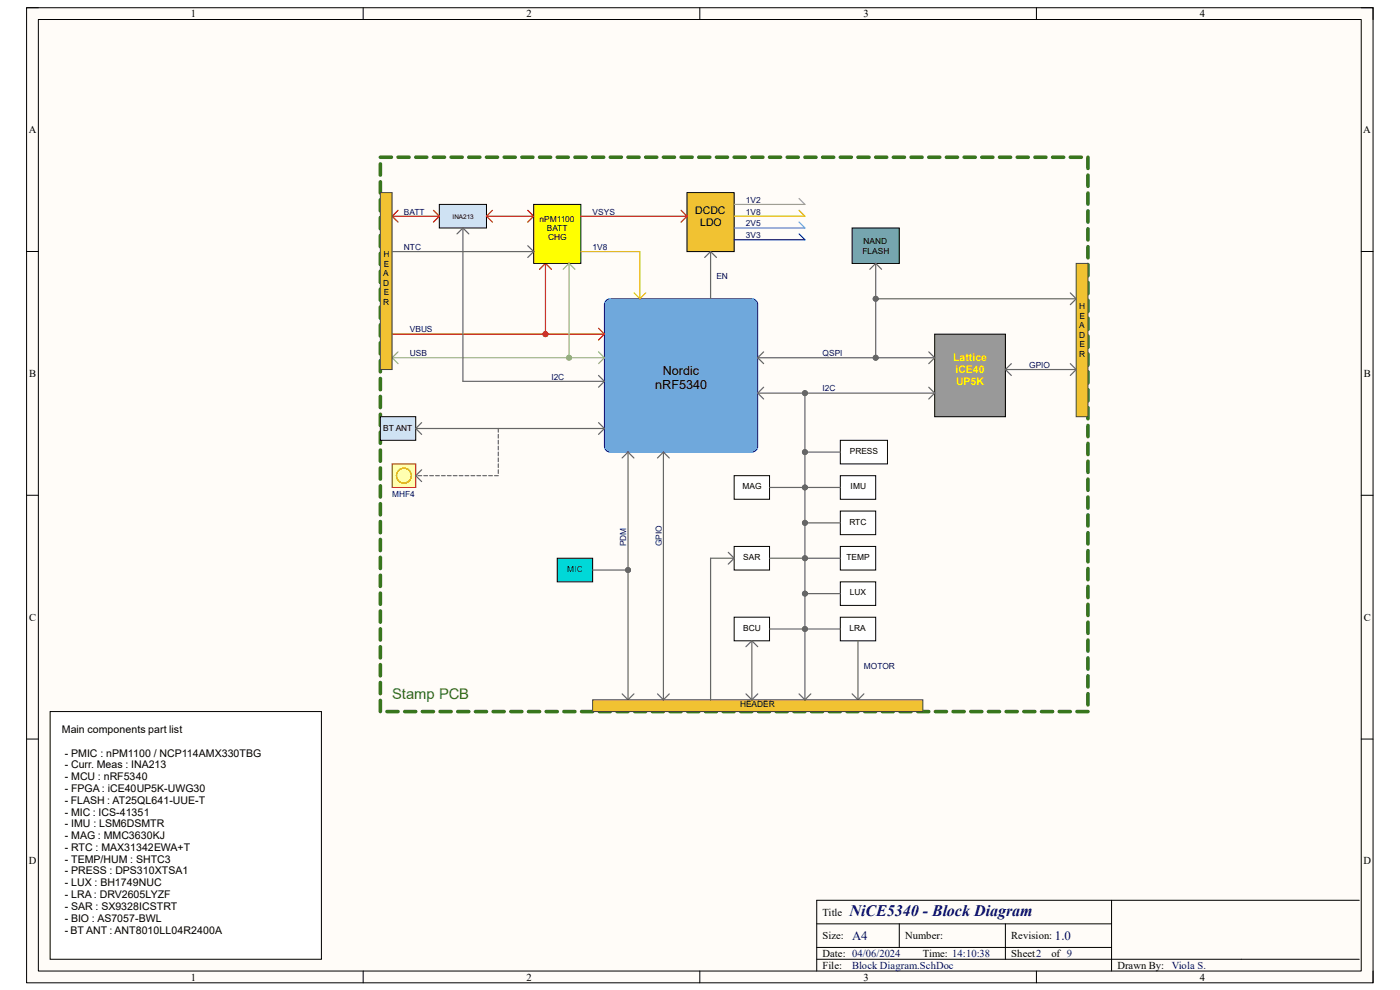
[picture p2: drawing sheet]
<svg xmlns="http://www.w3.org/2000/svg" width="297mm" height="210mm" viewBox="0 0 297 210" stroke-linecap="round" stroke-linejoin="round" font-family="sans-serif">
<defs><g id="words">
<text font-size="3.4" fill="#000080" x="180.3" y="194.3">NiCE5340 - Block Diagram</text>
<text font-size="3.1" fill="#38761d" x="83.2" y="148.3">Stamp PCB</text>
<g font-size="2.7">
<text x="139" y="82.6">nRF5340</text>
<text x="140.6" y="79.6">Nordic</text>
</g>
<g font-size="2.7" fill="#000080">
<text x="180.8" y="199.4">A4</text>
<text x="223.8" y="199.4">1.0</text>
</g>
<g font-size="2.2">
<text x="40.5" y="3.6">1</text>
<text x="111.7" y="3.6">2</text>
<text x="183.2" y="3.6">3</text>
<text x="254.6" y="3.6">4</text>
<text x="6.1" y="28.3">A</text>
<text x="289.2" y="28.3">A</text>
<text x="147.5" y="45.4">DCDC</text>
<text x="148.5" y="47.9">LDO</text>
<text x="6.2" y="80">B</text>
<text x="289.3" y="80">B</text>
<text x="6.2" y="131.7">C</text>
<text x="289.3" y="131.7">C</text>
<text x="13.1" y="155.5">Main components part list</text>
<text x="13.7" y="160.5">- PMIC : nPM1100 / NCP114AMX330TBG</text>
<text x="13.7" y="163">- Curr. Meas : INA213</text>
<text x="13.7" y="165.5">- MCU : nRF5340</text>
<text x="13.7" y="168">- FPGA : iCE40UP5K-UWG30</text>
<text x="13.7" y="170.5">- FLASH : AT25QL641-UUE-T</text>
<text x="13.7" y="173">- MIC : ICS-41351</text>
<text x="13.7" y="175.5">- IMU : LSM6DSMTR</text>
<text x="13.7" y="178">- MAG : MMC3630KJ</text>
<text x="6.1" y="183.4">D</text>
<text x="13.7" y="180.5">- RTC : MAX31342EWA+T</text>
<text x="13.7" y="183">- TEMP/HUM : SHTC3</text>
<text x="13.7" y="185.5">- PRESS : DPS310XTSA1</text>
<text x="289.3" y="183.4">D</text>
<text x="13.7" y="188">- LUX : BH1749NUC</text>
<text x="13.7" y="190.5">- LRA : DRV2605LYZF</text>
<text x="13.7" y="193">- SAR : SX9328ICSTRT</text>
<text x="13.7" y="195.5">- BIO : AS7057-BWL</text>
<text x="174.5" y="194.3">Title</text>
<text x="13.7" y="198">- BT ANT : ANT8010LL04R2400A</text>
<text x="174.5" y="199.3">Size:</text>
<text x="174.5" y="203">Date: 04/06/2024</text>
<text x="192" y="199.3">Number:</text>
<text x="195.8" y="203">Time: 14:10:38</text>
<text x="214.5" y="199.3">Revision:</text>
<text x="214.5" y="203">Sheet2</text>
<text x="223" y="203">of 9</text>
<text x="40.5" y="208">1</text>
<text x="111.7" y="208">2</text>
<text x="174.5" y="205.5">File:</text>
<text x="183.2" y="208">3</text>
<text x="237.1" y="205.5">Drawn By:</text>
<text x="254.6" y="208">4</text>
</g>
<g font-size="2.2" fill="#ff0">
<text x="202.2" y="76.7">Lattice</text>
<text x="202.7" y="79.2">iCE40</text>
<text x="202.8" y="81.7">UP5K</text>
</g>
<g font-size="2.2" fill="#000080">
<text x="180.8" y="205.5">Block Diagram.SchDoc</text>
<text x="248.6" y="205.5">Viola S.</text>
</g>
<g font-size="1.8" fill="#000080">
<text x="85.7" y="45.5">BATT</text>
<text x="125.7" y="45.5">VSYS</text>
<text x="158.2" y="45.5">1V8</text>
<text x="158.2" y="43">1V2</text>
<text x="85.7" y="53">NTC</text>
<text x="125.7" y="53">1V8</text>
<text x="158.2" y="50.5">3V3</text>
<text x="158.2" y="48">2V5</text>
<text x="152" y="59.3">EN</text>
<text x="87" y="70.5">VBUS</text>
<text x="87" y="75.5">USB</text>
<text x="174.5" y="75.5">QSPI</text>
<text x="117" y="80.5">I2C</text>
<text x="174.5" y="83">I2C</text>
<text x="218.3" y="78">GPIO</text>
<text x="83.2" y="105.5">MHF4</text>
<text x="132.8" y="115.9" transform="rotate(-90 132.8 115.9)">PDM</text>
<text x="140.4" y="115.9" transform="rotate(-90 140.4 115.9)">GPIO</text>
<text x="183.3" y="141.8">MOTOR</text>
</g>
<g font-size="1.8">
<text x="114.5" y="47">nPM1100</text>
<text x="116" y="49">BATT</text>
<text x="116.3" y="51">CHG</text>
<text x="183" y="53.9">FLASH</text>
<text x="183.2" y="51.9">NAND</text>
<text x="81.3" y="58.6">A</text>
<text x="81.4" y="54.6">H</text>
<text x="81.4" y="56.6">E</text>
<text x="81.3" y="60.6">D</text>
<text x="81.3" y="64.6">R</text>
<text x="81.4" y="62.6">E</text>
<text x="229" y="65.6">H</text>
<text x="228.9" y="69.6">A</text>
<text x="228.9" y="71.6">D</text>
<text x="229" y="67.6">E</text>
<text x="228.9" y="75.6">R</text>
<text x="229" y="73.6">E</text>
<text x="81.3" y="91.5">BT ANT</text>
<text x="180.3" y="96.3">PRESS</text>
<text x="157.5" y="103.8">MAG</text>
<text x="180.5" y="103.8">IMU</text>
<text x="180.2" y="111.3">RTC</text>
<text x="157.7" y="118.8">SAR</text>
<text x="179.6" y="118.8">TEMP</text>
<text x="120.4" y="121.3">MIC</text>
<text x="180.3" y="126.3">LUX</text>
<text x="157.7" y="133.8">BCU</text>
<text x="180.3" y="133.8">LRA</text>
<text x="157" y="150.1">HEADER</text>
</g>
<text font-size="1.4" x="96" y="46.5">INA213</text>
</g></defs>
<path d="M5.6 1.6h285.7v206.9h-285.7z" fill-rule="evenodd" fill="#fffcf8"/>
<path d="M5.6 1.6h285.7v206.9h-285.7z" fill="none" stroke="#000" stroke-width=".21"/>
<path d="M8.1 4.1h280.7v201.9h-280.7z" fill-rule="evenodd" fill="#fffcf8"/>
<g fill="none" stroke="#000" stroke-width=".21">
<path d="M5.6 1.6h2.5M8.1 4.1h280.7v201.9h-280.7zM77 1.6v2.5M148.5 1.6v2.5M219.9 1.6v2.5M288.8 1.6h2.5v2.5M5.6 53.4h2.5M288.8 53.4h2.5M5.6 105.1h2.5M288.8 105.1h2.5M5.6 156.8h2.5M288.8 156.8h2.5"/>
<path d="M173.3 196h62.5M190.8 196v5M213.3 196v7.5M235.8 191v15M288.4 191h-115.1v15M77 206v2.5M148.5 206v2.5M173.3 203.5h115.1M173.3 201h62.5M219.9 206v2.5M291.3 206v2.5"/>
</g>
<path d="M88.2 90.9h40" fill="none" stroke="#666" stroke-width=".25"/>
<path d="M83.2 98.4h5v5h-5z" fill-rule="evenodd" fill="#ffffb0"/>
<path d="M83.2 98.4h5v5h-5z" fill="none" stroke="#800000" stroke-width=".21"/>
<path d="M128.5 63.9l.6-.5h.4h30a1.25 1.25 0 0 1 1.3 1.2v30.1a1.25 1.25 0 0 1-1.3 1.2h-30a1.25 1.25 0 0 1-1.3-1.2v-30.1z" fill-rule="evenodd" fill="#6fa8dc"/>
<path d="M128.5 63.9l.6-.5h.4h30a1.25 1.25 0 0 1 1.3 1.2v30.1a1.25 1.25 0 0 1-1.3 1.2h-30a1.25 1.25 0 0 1-1.3-1.2v-30.1z" fill="none" stroke="#00f" stroke-width=".21"/>
<g fill="none" stroke="#38761d" stroke-width=".76">
<path d="M80.7 34.8v2.3M80.7 38.6v2.3M80.7 33.4h2.3M84.4 33.4h2.4M88.2 33.4h2.3M92 33.4h2.3M95.7 33.4h2.3M99.5 33.4h2.3M103.2 33.4h2.4M107 33.4h2.3M110.7 33.4h2.4M114.5 33.4h2.3"/>
<path d="M118.2 33.4h2.4M122 33.4h2.3M125.7 33.4h2.4M129.5 33.4h2.3M133.2 33.4h2.4M137 33.4h2.3M140.7 33.4h2.4M144.5 33.4h2.3M148.2 33.4h2.4M152 33.4h2.3M155.7 33.4h2.4M159.5 33.4h2.4"/>
<path d="M163.3 33.4h2.3M167 33.4h2.4M170.8 33.4h2.3M174.5 33.4h2.4M178.3 33.4h2.3M182 33.4h2.4M185.8 33.4h2.3M189.5 33.4h2.4M193.3 33.4h2.3M197 33.4h2.4M200.8 33.4h2.3M204.5 33.4h2.4"/>
<path d="M208.3 33.4h2.3M212 33.4h2.4M215.8 33.4h2.3M219.6 33.4h2.3M223.3 33.4h2.4M227.1 33.4h2.3M230.8 33.4v2.3M230.8 37.1v2.4M80.7 42.4v2.3M80.7 46.2v2.3M80.7 50v2.3M80.7 53.7v2.4"/>
<path d="M80.7 57.5v2.4M230.8 40.9v2.4M230.8 44.7v2.4M230.8 48.5v2.4M230.8 52.3v2.4M230.8 56.1v2.4M230.8 59.9v2.4M80.7 61.3v2.4M80.7 65.1v2.4M80.7 68.9v2.4M80.7 72.7v2.4M80.7 76.5v2.4"/>
<path d="M230.8 63.7v2.4M230.8 67.5v2.4M230.8 71.3v2.4M230.8 75.1v2.4M230.8 78.9v2.3M80.7 80.3v2.4M80.7 84.1v2.4M80.7 87.9v2.4M80.7 91.7v2.3M80.7 95.5v2.3M80.7 99.3v2.3M230.8 82.7v2.3"/>
<path d="M230.8 86.5v2.3M230.8 90.3v2.3M230.8 94.1v2.3M230.8 97.8v2.4M80.7 103.1v2.3M80.7 106.8v2.4M80.7 110.6v2.4M80.7 114.4v2.4M80.7 118.2v2.4M230.8 101.6v2.4M230.8 105.4v2.4M230.8 109.2v2.4"/>
<path d="M230.8 113v2.4M230.8 116.8v2.4M80.7 122v2.4M80.7 125.8v2.4M80.7 129.6v2.4M80.7 133.4v2.4M80.7 137.2v2.4M230.8 120.6v2.4M230.8 124.4v2.4M230.8 128.2v2.4M230.8 132v2.4M230.8 135.8v2.3"/>
<path d="M230.8 139.6v2.3M80.7 141v2.4M80.7 144.8v2.4M80.7 148.6v2.4M82.1 151h2.3M85.9 151h2.3M89.6 151h2.4M93.4 151h2.3M97.1 151h2.4M100.9 151h2.3M104.6 151h2.4M108.4 151h2.3"/>
<path d="M112.1 151h2.4M115.9 151h2.3M119.6 151h2.4M123.4 151h2.3M127.1 151h2.4M130.9 151h2.3M134.6 151h2.4M138.4 151h2.3M142.2 151h2.3M145.9 151h2.3M149.7 151h2.3M153.4 151h2.3"/>
<path d="M157.2 151h2.3M160.9 151h2.4M164.7 151h2.3M168.4 151h2.4M172.2 151h2.3M175.9 151h2.4M179.7 151h2.3M183.4 151h2.4M187.2 151h2.3M190.9 151h2.4M194.7 151h2.3M198.4 151h2.4"/>
<path d="M202.2 151h2.3M206 151h2.3M209.7 151h2.3M213.5 151h2.3M217.2 151h2.4M221 151h2.3M224.7 151h2.4M228.5 151h2.3M230.8 143.4v2.3M230.8 147.2v2.3"/>
</g>
<path d="M178.3 108.4h7.5v5h-7.5z" fill-rule="evenodd" fill="#fff"/>
<path d="M178.3 108.4h7.5v5h-7.5z" fill="none" stroke="#000" stroke-width=".21"/>
<path d="M178.3 115.9h7.5v5h-7.5z" fill-rule="evenodd" fill="#fff"/>
<path d="M178.3 115.9h7.5v5h-7.5z" fill="none" stroke="#000" stroke-width=".21"/>
<path d="M83.2 45.9l1.2 1.2M83.2 45.9h10M84.4 44.6l-1.2 1.3M112 44.6l1.2 1.3-1.2 1.2M115.7 55.9v15M115.7 55.9l-1.2 1.2M115.7 55.9l1.3 1.2M83.2 70.9h45" fill="none" stroke="#f00" stroke-width=".25"/>
<path d="M83.2 75.9l1.2 1.2M83.2 75.9h45M84.4 74.6l-1.2 1.3M127 74.6l1.2 1.3M128.2 75.9l-1.2 1.2" fill="none" stroke="#93c47d" stroke-width=".25"/>
<path d="M178.3 100.9h7.5v5h-7.5z" fill-rule="evenodd" fill="#fff"/>
<path d="M178.3 100.9h7.5v5h-7.5z" fill="none" stroke="#000" stroke-width=".21"/>
<path d="M10.6 151h57.6v52.5h-57.6z" fill-rule="evenodd" fill="#fff"/>
<path d="M10.6 151h57.6v52.5h-57.6z" fill="none" stroke="#000" stroke-width=".21"/>
<path d="M113.2 43.4h10v12.5h-10z" fill-rule="evenodd" fill="#ff0"/>
<path d="M113.2 43.4h10v12.5h-10z" fill="none" stroke="#000" stroke-width=".21"/>
<path d="M198.3 70.9h15v17.5h-15z" fill-rule="evenodd" fill="#999"/>
<path d="M198.3 70.9h15v17.5h-15z" fill="none" stroke="#000" stroke-width=".21"/>
<path d="M145.7 40.9h10v12.5h-10z" fill-rule="evenodd" fill="#f1c232"/>
<path d="M145.7 40.9h10v12.5h-10z" fill="none" stroke="#000" stroke-width=".21"/>
<path d="M120.7 55.9v20M120.7 55.9l-1.2 1.2M120.7 55.9l1.3 1.2" fill="none" stroke="#93c47d" stroke-width=".25"/>
<path d="M93.2 43.4h10v5h-10z" fill-rule="evenodd" fill="#cfe2f3"/>
<path d="M93.2 43.4h10v5h-10z" fill="none" stroke="#000" stroke-width=".21"/>
<path d="M123.2 53.4h12.5" fill="none" stroke="#f90" stroke-width=".25"/>
<path d="M144.5 44.6l1.2 1.3-1.2 1.2" fill="none" stroke="#f00" stroke-width=".25"/>
<path d="M98.2 48.4v32.5M98.2 48.4l1.3 1.2M98.2 48.4l-1.2 1.2M127 79.6l1.2 1.3-1.2 1.2M160.8 75.9l1.2 1.2M160.8 75.9h37.5M162 74.6l-1.2 1.3M197 74.6l1.3 1.3M198.3 75.9l-1.3 1.2" fill="none" stroke="#666" stroke-width=".25"/>
<path d="M180.8 48.4h10v7.5h-10z" fill-rule="evenodd" fill="#76a5af"/>
<path d="M180.8 48.4h10v7.5h-10z" fill="none" stroke="#000" stroke-width=".21"/>
<path d="M185.8 55.9v20M185.8 55.9l1.2 1.2M185.8 55.9l-1.3 1.2" fill="none" stroke="#666" stroke-width=".25"/>
<path d="M178.3 123.4h7.5v5h-7.5z" fill-rule="evenodd" fill="#fff"/>
<path d="M178.3 123.4h7.5v5h-7.5z" fill="none" stroke="#000" stroke-width=".21"/>
<path d="M178.3 130.9h7.5v5h-7.5z" fill-rule="evenodd" fill="#fff"/>
<path d="M178.3 130.9h7.5v5h-7.5z" fill="none" stroke="#000" stroke-width=".21"/>
<g fill="none" stroke="#666" stroke-width=".25">
<path d="M133.2 95.9v52.5M133.2 95.9l1.3 1.3M133.2 95.9l-1.2 1.3M160.8 83.4l1.2 1.2M160.8 83.4h37.5M162 82.1l-1.2 1.3M170.8 83.4v65M197 82.1l1.3 1.3M198.3 83.4l-1.3 1.2M170.8 103.4h7.5M170.8 110.9h7.5M170.8 118.4h7.5"/>
<path d="M170.8 125.9h7.5M170.8 133.4h7.5M182 135.9v12.6M132 147.2l1.2 1.2M134.5 147.2l-1.3 1.2M180.8 147.2l1.2 1.3M183.3 147.2l-1.3 1.3"/>
</g>
<path d="M125.7 148.5h70.1v2.5h-70.1z" fill-rule="evenodd" fill="#f1c232"/>
<path d="M125.7 148.5h70.1v2.5h-70.1z" fill="none" stroke="#434343" stroke-width=".21"/>
<path d="M80.7 40.9h2.5v37.5h-2.5z" fill-rule="evenodd" fill="#f1c232"/>
<path d="M80.7 40.9h2.5v37.5h-2.5z" fill="none" stroke="#434343" stroke-width=".21"/>
<path d="M80.7 88.4h7.5v5h-7.5z" fill-rule="evenodd" fill="#cfe2f3"/>
<path d="M80.7 88.4h7.5v5h-7.5z" fill="none" stroke="#000" stroke-width=".21"/>
<path d="M228.3 55.9h2.5v32.5h-2.5z" fill-rule="evenodd" fill="#f1c232"/>
<path d="M228.3 55.9h2.5v32.5h-2.5z" fill="none" stroke="#434343" stroke-width=".21"/>
<g fill="none" stroke="#666" stroke-width=".25">
<path d="M83.2 53.4h30M112 52.1l1.2 1.3M113.2 53.4l-1.2 1.2M150.7 53.4l1.3 1.2M150.7 53.4l-1.2 1.2M150.7 53.4v10M213.3 78.4h15M213.3 78.4l1.3 1.3M214.6 77.1l-1.3 1.3M227.1 77.1l1.2 1.3M228.3 78.4l-1.2 1.3M98.2 80.9h30"/>
<path d="M140.7 95.9v52.5M140.7 95.9l1.3 1.3M140.7 95.9l-1.2 1.3M139.5 147.2l1.2 1.2M142 147.2l-1.3 1.2M169.5 147.2l1.3 1.2 1.2-1.2"/>
</g>
<path d="M169.5 49.6l1.3 1.3h-15.1" fill="none" stroke="#00f" stroke-width=".25"/>
<path d="M135.7 53.4v10M134.5 62.1l1.2 1.3M137 62.1l-1.3 1.3" fill="none" stroke="#f90" stroke-width=".25"/>
<path d="M92 44.6l1.2 1.3-1.2 1.2M103.2 45.9h10M103.2 45.9l1.3 1.2M104.5 44.6l-1.3 1.3M123.2 45.9h22.5M127 69.6l1.2 1.3-1.2 1.2" fill="none" stroke="#f00" stroke-width=".25"/>
<path d="M118.2 118.4h7.5v5h-7.5z" fill-rule="evenodd" fill="#0ff"/>
<path d="M118.2 118.4h7.5v5h-7.5z" fill="none" stroke="#000" stroke-width=".21"/>
<path d="M125.7 120.9h7.5" fill="none" stroke="#666" stroke-width=".25"/>
<path d="M169.5 44.6l1.3 1.3h-15.1" fill="none" stroke="#f90" stroke-width=".25"/>
<path d="M178.3 93.4h10v5h-10z" fill-rule="evenodd" fill="#fff"/>
<path d="M178.3 93.4h10v5h-10z" fill="none" stroke="#000" stroke-width=".21"/>
<path d="M185.8 63.4h42.5M227.1 62.1l1.2 1.3M228.3 63.4l-1.2 1.2M89.5 89.7l-1.3 1.2 1.3 1.3M89.5 99.7l-1.3 1.2 1.3 1.3M170.8 95.9h7.5" fill="none" stroke="#666" stroke-width=".25"/>
<g fill="none" stroke="#666" stroke-width=".76">
<circle cx="185.8" cy="63.4" r=".25"/>
<circle cx="185.8" cy="75.9" r=".25"/>
<circle cx="170.8" cy="83.4" r=".25"/>
<circle cx="170.8" cy="95.9" r=".25"/>
<circle cx="170.8" cy="110.9" r=".25"/>
<circle cx="170.8" cy="103.4" r=".25"/>
<circle cx="170.8" cy="118.4" r=".25"/>
<circle cx="133.2" cy="120.9" r=".25"/>
<circle cx="170.8" cy="125.9" r=".25"/>
<circle cx="170.8" cy="133.4" r=".25"/>
</g>
<circle cx="120.7" cy="75.9" r=".25" fill="none" stroke="#93c47d" stroke-width=".76"/>
<circle cx="115.7" cy="70.9" r=".25" fill="none" stroke="#f00" stroke-width=".76"/>
<circle cx="85.7" cy="100.9" r="1.58" fill="none" stroke="#bf9000" stroke-width=".25"/>
<path d="M169.5 42.1l1.3 1.3h-15.1" fill="none" stroke="#c27ba0" stroke-width=".25"/>
<path d="M169.5 47.1l1.3 1.3h-15.1" fill="none" stroke="#4a86e8" stroke-width=".25"/>
<path d="M155.7 130.9h7.6v5h-7.6z" fill-rule="evenodd" fill="#fff"/>
<path d="M155.7 130.9h7.6v5h-7.6z" fill="none" stroke="#000" stroke-width=".21"/>
<path d="M159.5 135.9v12.5M159.5 135.9l-1.2 1.3M159.5 135.9l1.3 1.3M163.3 133.4h7.5M158.3 147.2l1.2 1.2M160.8 147.2l-1.3 1.2" fill="none" stroke="#666" stroke-width=".25"/>
<path d="M155.7 100.9h7.6v5h-7.6z" fill-rule="evenodd" fill="#fff"/>
<path d="M155.7 100.9h7.6v5h-7.6z" fill="none" stroke="#000" stroke-width=".21"/>
<path d="M163.3 103.4h7.5" fill="none" stroke="#666" stroke-width=".25"/>
<path d="M155.7 115.9h7.6v5h-7.6z" fill-rule="evenodd" fill="#fff"/>
<path d="M155.7 115.9h7.6v5h-7.6z" fill="none" stroke="#000" stroke-width=".21"/>
<g fill="none" stroke="#666" stroke-width=".25">
<path d="M105.7 90.9v.8M105.7 92.2v.7M105.7 93.4v.8M105.7 94.7v.7M105.7 95.9v.8M105.7 97.2v.7M105.7 98.4v.8M105.7 99.7v.7M127 89.7l1.2 1.2-1.2 1.3M88.7 100.9h.8M89.9 100.9h.8M91.2 100.9h.8"/>
<path d="M92.4 100.9h.8M93.7 100.9h.8M94.9 100.9h.8M96.2 100.9h.8M97.4 100.9h.8M98.7 100.9h.8M99.9 100.9h.8M101.2 100.9h.8M102.4 100.9h.8M103.7 100.9h.8M104.9 100.9h.8M154.5 117.2l1.2 1.2"/>
<path d="M155.7 118.4h-5v30M155.7 118.4l-1.2 1.3M163.3 118.4h7.5"/>
</g>
<use href="#words"/>
</svg>
